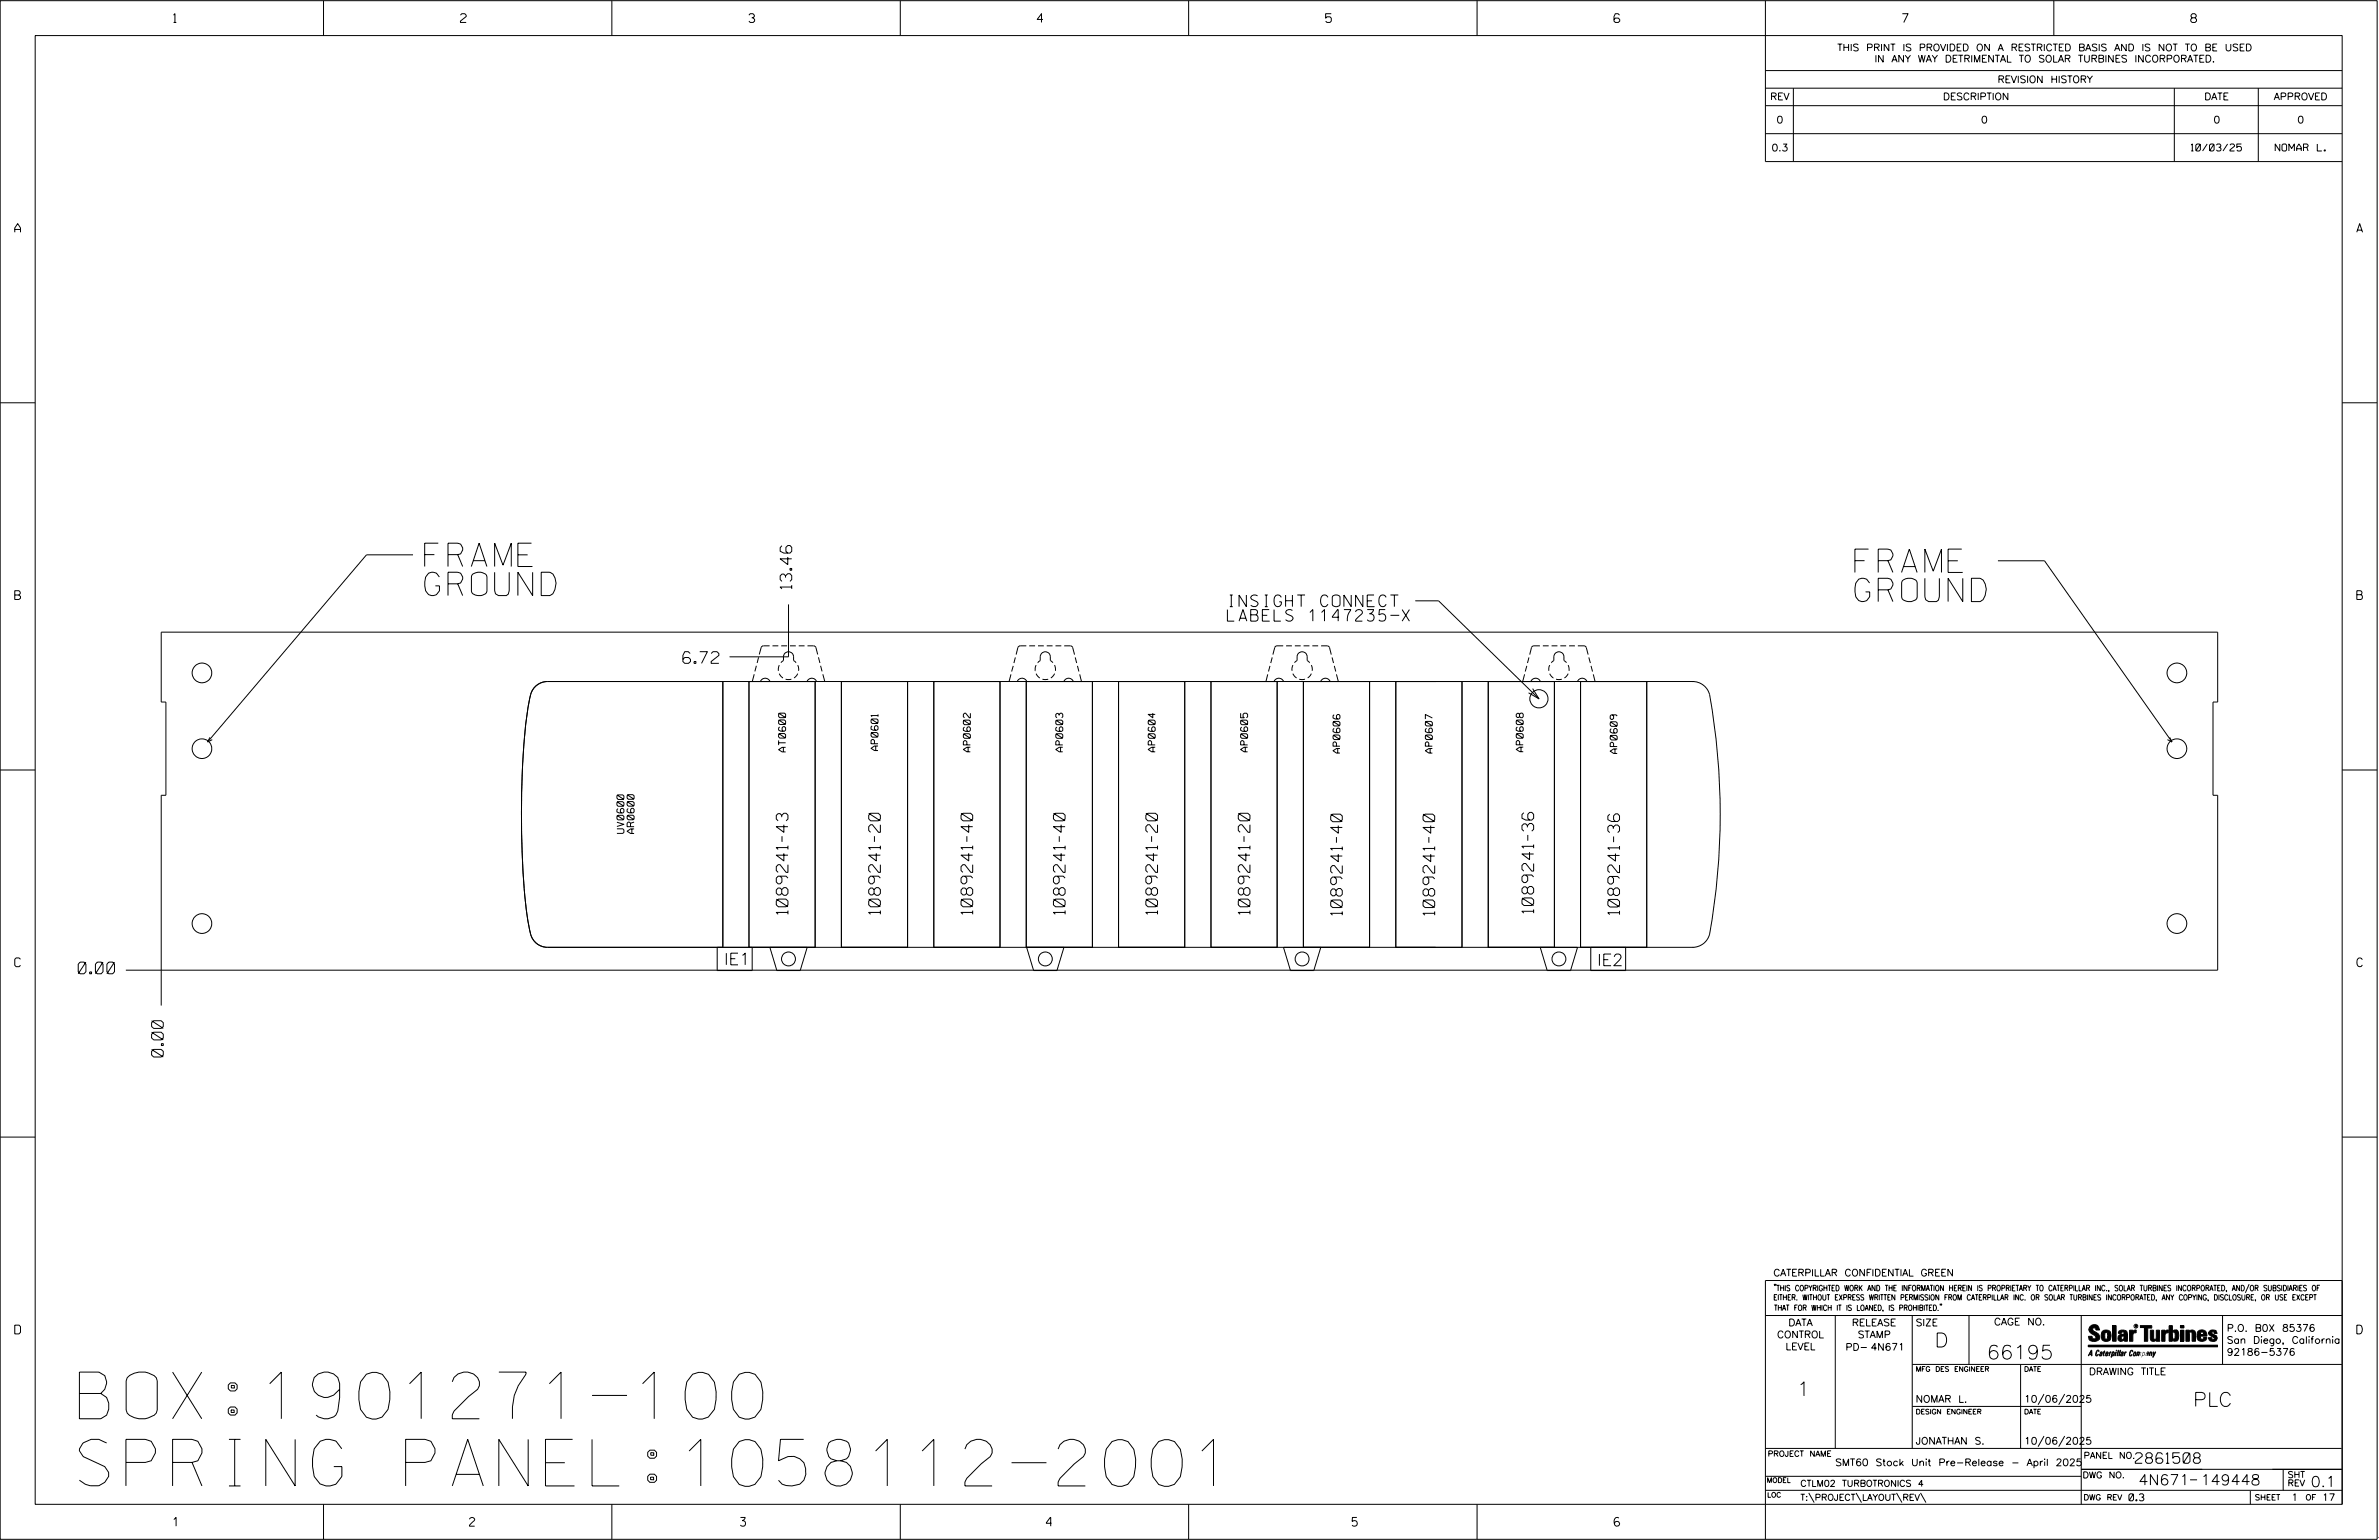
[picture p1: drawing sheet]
<svg xmlns="http://www.w3.org/2000/svg" width="864mm" height="559mm" viewBox="0 0 864 559" stroke-linecap="round" stroke-linejoin="round" font-family="sans-serif">
<defs><g id="words">
<g font-size="16.9">
<text x="28.8" y="514.8">BOX:1901271-100</text>
<text x="28.8" y="539.2">SPRING PANEL:1058112-2001</text>
</g>
<g font-size="8.5">
<text x="154.2" y="205.5">FRAME</text>
<text x="673.4" y="207.7">FRAME</text>
<text x="154.2" y="216.1">GROUND</text>
<text x="673.4" y="218.3">GROUND</text>
</g>
<g font-size="5.1">
<text x="702.3" y="488.8">D</text>
<text x="721.2" y="493.2">66195</text>
<text x="652.2" y="506.5">1</text>
<text x="796.1" y="510.3">PLC</text>
</g>
<g font-size="4.2">
<text x="287.4" y="213.7" transform="rotate(-90 287.4 213.7)">13.46</text>
<text x="445.6" y="220.1">INSIGHT CONNECT</text>
<text x="445.6" y="225.4">LABELS 1147235-X</text>
<text x="247.9" y="240.7">6.72</text>
<text x="286" y="331.8" transform="rotate(-90 286 331.8)">1089241-43</text>
<text x="319.6" y="331.8" transform="rotate(-90 319.6 331.8)">1089241-20</text>
<text x="353.1" y="331.8" transform="rotate(-90 353.1 331.8)">1089241-40</text>
<text x="386.6" y="331.8" transform="rotate(-90 386.6 331.8)">1089241-40</text>
<text x="420.2" y="331.8" transform="rotate(-90 420.2 331.8)">1089241-20</text>
<text x="453.7" y="331.8" transform="rotate(-90 453.7 331.8)">1089241-20</text>
<text x="487.3" y="332.1" transform="rotate(-90 487.3 332.1)">1089241-40</text>
<text x="520.8" y="332.1" transform="rotate(-90 520.8 332.1)">1089241-40</text>
<text x="556.7" y="331.3" transform="rotate(-90 556.7 331.3)">1089241-36</text>
<text x="587.9" y="331.9" transform="rotate(-90 587.9 331.9)">1089241-36</text>
<text x="28.4" y="353.4">0.00</text>
<text x="262.9" y="350.1">IE1</text>
<text x="579.8" y="350.4">IE2</text>
<text x="59.3" y="383.6" transform="rotate(-90 59.3 383.6)">0.00</text>
</g>
<g font-size="3.8">
<text x="775.1" y="531">2861508</text>
<text x="776.3" y="538.9">4N671</text>
<text x="798.8" y="538.9">149448</text>
<text x="838.8" y="539.5">0.1</text>
</g>
<g font-size="3.2">
<text x="63" y="8.2">1</text>
<text x="167.2" y="8.2">2</text>
<text x="271.8" y="8.2">3</text>
<text x="376.5" y="8.2">4</text>
<text x="481.2" y="8.2">5</text>
<text x="690.6" y="8.2">7</text>
<text x="795.3" y="8.2">8</text>
<text x="5.4" y="84.3">A</text>
<text x="855.5" y="84.3">A</text>
<text x="5.4" y="217.5">B</text>
<text x="855.6" y="217.5">B</text>
<text x="5.4" y="350.8">C</text>
<text x="855.6" y="350.8">C</text>
<text x="5.4" y="484">D</text>
<text x="855.6" y="484">D</text>
<text x="62.8" y="553.8">1</text>
<text x="170.4" y="553.8">2</text>
<text x="268.8" y="553.8">3</text>
<text x="379.8" y="553.8">4</text>
<text x="490.8" y="553.8">5</text>
<text x="585.9" y="553.8">6</text>
</g>
<g font-size="2.5">
<text x="666.9" y="18.5">THIS PRINT IS PROVIDED ON A RESTRICTED BASIS AND IS NOT TO BE USED</text>
<text x="680.5" y="22.6">IN ANY WAY DETRIMENTAL TO SOLAR TURBINES INCORPORATED.</text>
<text x="725.1" y="30">REVISION HISTORY</text>
<text x="642.6" y="36.3">REV</text>
<text x="705.3" y="36.3">DESCRIPTION</text>
<text x="800.2" y="36.3">DATE</text>
<text x="825.4" y="36.3">APPROVED</text>
<text x="644.9" y="44.7">0</text>
<text x="719.1" y="44.7">0</text>
<text x="803.5" y="44.7">0</text>
<text x="834" y="44.7">0</text>
<text x="643.1" y="54.8">0.3</text>
<text x="795.4" y="54.8">10/03/25</text>
<text x="825.9" y="54.8">NOMAR L.</text>
<text x="285.2" y="272.9" transform="rotate(-90 285.2 272.9)">AT0600</text>
<text x="318.7" y="272.4" transform="rotate(-90 318.7 272.4)">AP0601</text>
<text x="352.3" y="272.8" transform="rotate(-90 352.3 272.8)">AP0602</text>
<text x="385.8" y="272.8" transform="rotate(-90 385.8 272.8)">AP0603</text>
<text x="419.3" y="272.8" transform="rotate(-90 419.3 272.8)">AP0604</text>
<text x="452.9" y="272.8" transform="rotate(-90 452.9 272.8)">AP0605</text>
<text x="486.4" y="273.3" transform="rotate(-90 486.4 273.3)">AP0606</text>
<text x="520" y="273.3" transform="rotate(-90 520 273.3)">AP0607</text>
<text x="553" y="272.8" transform="rotate(-90 553 272.8)">AP0608</text>
<text x="587.1" y="273.4" transform="rotate(-90 587.1 273.4)">AP0609</text>
<text x="226.5" y="302.4" transform="rotate(-90 226.5 302.4)">UV0600</text>
<text x="230.2" y="302.5" transform="rotate(-90 230.2 302.5)">AR0600</text>
<text x="643.8" y="463">CATERPILLAR CONFIDENTIAL GREEN</text>
<text x="645.1" y="485.5">CONTROL</text>
<text x="649.2" y="481.1">DATA</text>
<text x="672.3" y="481.1">RELEASE</text>
<text x="674.4" y="485.5">STAMP</text>
<text x="695.4" y="481.1">SIZE</text>
<text x="723.8" y="480.8">CAGE NO.</text>
<text x="808.4" y="483.1">P.O. B0X 85376</text>
<text x="648.2" y="489.8">LEVEL</text>
<text x="669.9" y="490">PD- 4N671</text>
<text x="808.4" y="487.5">San Diego, California</text>
<text x="808.4" y="491.8">92186-5376</text>
<text x="758.3" y="498.9">DRAWING TITLE</text>
<text x="695.4" y="508.9">NOMAR L.</text>
<text x="734.8" y="508.9">10/06/2025</text>
<text x="695.4" y="524.1">JONATHAN S.</text>
<text x="734.8" y="524.1">10/06/2025</text>
<text x="666.2" y="531.9">SMT60 Stock Unit Pre-Release - April 2025</text>
<text x="772.8" y="544.6">0.3</text>
<text x="831.8" y="544.6">1</text>
<text x="842.9" y="544.6">17</text>
</g>
<g font-size="2.3">
<text x="756.4" y="529.2">PANEL NO.</text>
<text x="653.5" y="539.4">CTLM02 TURBOTRONICS 4</text>
<text x="756" y="536.3">DWG NO.</text>
<text x="830.4" y="539.3">REV</text>
<text x="830.4" y="536.2">SHT</text>
<text x="653.5" y="544.5">T:\PROJECT\LAYOUT\REV\</text>
</g>
<g font-size="2">
<text x="643.8" y="468.4">&quot;THIS COPYRIGHTED WORK AND THE INFORMATION HEREIN IS PROPRIETARY TO CATERPILLAR INC., SOLAR TURBINES INCORPORATED, AND/OR SUBSIDIARIES OF</text>
<text x="643.8" y="471.8">EITHER. WITHOUT EXPRESS WRITTEN PERMISSION FROM CATERPILLAR INC. OR SOLAR TURBINES INCORPORATED, ANY COPYING, DISCLOSURE, OR USE EXCEPT</text>
<text x="644" y="475.6">THAT FOR WHICH IT IS LOANED, IS PROHIBITED.&quot;</text>
<text x="641.7" y="528.5">PROJECT NAME</text>
<text x="756.3" y="544.3">DWG REV</text>
<text x="818.5" y="544.3">SHEET</text>
<text x="836.9" y="544.3">OF</text>
</g>
<g font-size="1.8">
<text x="695.4" y="497.6">MFG DES ENGINEER</text>
<text x="734.8" y="497.6">DATE</text>
<text x="695.4" y="513.1">DESIGN ENGINEER</text>
<text x="734.8" y="513.1">DATE</text>
<text x="641.3" y="538">MODEL</text>
<text x="641.5" y="543.3">LOC</text>
</g>
<text font-size=".9" x="775.1" y="481.7">R</text>
</g></defs>
<g fill="none" stroke="#000" stroke-width=".36">
<path d="M.1 .2h862.8v558.4h-862.8zM12.8 12.9h837.4v533h-837.4zM117.4 .2v12.7M222.1 .2v12.7M326.8 .2v12.7M431.5 .2v12.7M536.2 .2v12.7M587.9 5.5l-.5-.5h-1l-.5 1v1.7l.5 .4h1l.6-.4v-.6l-.6-.5h-1l-.5 .5M640.9 .2v58.4h209.3M745.6 .2v12.7M640.9 25.6h209.3M640.9 32h209.3"/>
<path d="M640.9 38.3h209.3M651 32v26.6M789.3 32v26.6M819.8 32v26.6M640.9 48.5h209.3M.1 146.2h12.7M850.2 146.2h12.7M149.9 201.3h-16.9l-57.6 67.9M286.2 219.3v19h-21.4M513.8 218h8.4l36.5 35.6M725.3 203.5h16.9l46.3 65.7M275.4 238.5l-.6 2.1"/>
<path d="M279.4 234.4l-2.8 .1-1 3M280.4 234.4h2.1M283.6 234.4h2.1M286.8 234.4h2.1M289.9 234.4h2.2M293.1 234.4l2.8 .1 .9 3M297.1 238.5l.5 2.1M368.6 238.5l-.5 2.1M372.6 234.4l-2.8 .1-.9 3M373.6 234.4h2.1M376.8 234.4h2.1M380 234.4h2.1"/>
<path d="M383.2 234.4h2.1M386.3 234.4l2.8 .1 1 3M390.3 238.5l.5 2.1M461.8 238.5l-.5 2.1M465.8 234.4l-2.8 .1-.9 3M466.9 234.4h2.1M470 234.4h2.2M473.2 234.4h2.1M476.4 234.4h2.1M479.6 234.4l2.7 .1 1 3M483.6 238.5l.5 2.1M555 238.5l-.5 2.1"/>
<path d="M559 234.4l-2.7 .1-1 3M560.1 234.4h2.1M563.2 234.4h2.2M566.4 234.4h2.1M569.6 234.4h2.1M572.8 234.4l2.7 .1 1 3M576.8 238.5l.5 2.1M262.4 247.3v96.4M271.9 247.3h24v96.4h-24zM271.9 247.3v96.4M273.8 244.7l-.7 2.5M274.6 241.6l-.6 2"/>
<path d="M276.1 247.2a1.88 1.88 0 0 1 1.7-1.1 1.88 1.88 0 0 1 1.7 1.1M282.9 244.4l1.3 1.6M282.9 241.3l-.3 2.1M285.2 246.5h2.1M289 240.5l-.9-.8v-1.4a1.83 1.83 0 0 0-1.9-1.8 1.83 1.83 0 0 0-1.8 1.8v1.4l-.9 .8M289.6 244.4l-1.3 1.6M289.6 241.3l.3 2.1M293 247.2a1.86 1.86 0 0 1 1.7-1.1 1.86 1.86 0 0 1 1.7 1.1M295.9 247.3v96.4M297.9 241.6l.5 2M298.7 244.7l.7 2.5M305.4 247.3v96.4"/>
<path d="M305.4 247.3h24.1v96.4h-24.1zM329.5 247.3v96.4M339 247.3h24v96.4h-24zM339 247.3v96.4M363 247.3v96.4M367 244.7l-.7 2.5M367.8 241.6l-.6 2.1M369.3 247.2a1.86 1.86 0 0 1 1.7-1.1 1.86 1.86 0 0 1 1.7 1.1M372.5 247.3h24.1v96.4h-24.1zM372.5 247.3v96.4M376.1 244.4l1.4 1.6M376.1 241.3l-.3 2.1"/>
<path d="M378.4 246.5h2.1M382.2 240.5l-.9-.8v-1.4a1.83 1.83 0 0 0-1.9-1.8 1.83 1.83 0 0 0-1.8 1.8v1.4l-.9 .8M382.8 241.3l.3 2.1M382.8 244.4l-1.3 1.6M386.2 247.2a1.83 1.83 0 0 1 1.7-1.1 1.83 1.83 0 0 1 1.7 1.1M391.1 241.6l.6 2.1M391.9 244.7l.7 2.5M396.6 247.3v96.4M406 247.3h24.1v96.4h-24.1zM406 247.3v96.4M430.1 247.3v96.4M439.6 247.3h24v96.4h-24z"/>
<path d="M439.6 247.3v96.4M460.2 244.7l-.6 2.5M461 241.6l-.5 2.1M462.5 247.2a1.88 1.88 0 0 1 1.7-1.1 1.88 1.88 0 0 1 1.7 1.1M463.6 247.3v96.4M469.3 244.4l1.4 1.6M469.3 241.3l-.3 2.1M471.6 246.5h2.1M473.1 247.3v96.4M473.1 247.3h24.1v96.4h-24.1zM475.5 240.5l-1-.8v-1.4a1.83 1.83 0 0 0-1.8-1.8 1.83 1.83 0 0 0-1.8 1.8v1.4l-1 .8M476 244.4l-1.3 1.6"/>
<path d="M476 241.3l.4 2.1M479.4 247.2a1.86 1.86 0 0 1 1.7-1.1 1.86 1.86 0 0 1 1.7 1.1M484.4 241.6l.5 2.1M485.1 244.7l.7 2.5M497.2 247.3v96.4M506.7 247.3h24v96.4h-24zM506.7 247.3v96.4M530.7 247.3v96.4M540.2 247.3h24.1v96.4h-24.1zM540.2 247.3v96.4M553.4 244.7l-.6 2.5M554.2 241.6l-.5 2.1"/>
<path d="M555.8 247.2a1.86 1.86 0 0 1 1.6-1.1 1.86 1.86 0 0 1 1.7 1.1M556.4 249.9l2.3 3.7-3.8-2.2M562.5 244.4l1.4 1.6M562.5 241.3l-.2 2.1M564.3 247.3v96.4M564.9 246.5h2M568.7 240.5l-1-.8v-1.4a1.83 1.83 0 0 0-1.8-1.8 1.83 1.83 0 0 0-1.8 1.8v1.4l-1 .8M569.2 241.3l.4 2.1M569.3 244.4l-1.4 1.6M572.7 247.2a1.83 1.83 0 0 1 1.7-1.1 1.83 1.83 0 0 1 1.7 1.1M573.8 247.3h24v96.4h-24zM573.8 247.3v96.4"/>
<path d="M577.6 241.6l.5 2.1M578.4 244.7l.6 2.5M597.8 247.3v96.4M614.5 247.3a6.4 6.4 0 0 1 6.1 4.8 245.1 245.1 0 0 1-.2 87.4 6.4 6.4 0 0 1-5.9 4.2M614.7 247.3h-415.9a6.7 6.7 0 0 0-6.6 6.7 277.7 277.7 0 0 0-2.8 50.6l1.2 21a61.3 61.3 0 0 0 2.7 15 6.4 6.4 0 0 0 5.5 3.1h415.9M.1 279.4h12.7M76.2 267.5l-.8 1.7M77 268.4l-1.6 .8M786.8 268.4l1.7 .8M787.6 267.5l.9 1.7M850.2 279.4h12.7M45.7 352h759.3v-63.4h-1.7v-33.9h1.7v-25.3h-746.5v25.3h1.7v33.9h-1.7v76.3"/>
<path d="M260.3 343.7v8.5h12.7v-8.5M279.5 343.7l2.5 8.5h8.5l2.5-8.5M372.7 343.7l2.5 8.5h8.5l2.5-8.5M465.9 343.7l2.6 8.5h8.4l2.6-8.5M559.1 343.7l2.6 8.5h8.4l2.6-8.5M577.5 343.7v8.5h12.6v-8.5M.1 412.6h12.7M850.2 412.6h12.7M640.9 477.3h209.3M644.2 466.1l-.1 .4M644.7 466.1l-.2 .4M666.2 477.3v48.3"/>
<path d="M694.2 477.3v48.3M704.4 473.3l-.1 .4M704.8 473.3l-.1 .4M714.8 477.3v17.8M755.5 477.3v68.6M806.8 477.3v17.8M816.5 466l-1.4 3.1M850.2 464.6h-209.3v94M850.2 464.8v81.1M694.2 495.1h156M733.5 495.1v30.5M758.6 481.4a2.02 2.02 0 0 1 3.1-.1l.5 1.3h-1.3l-.2-.6-.4-.2-.6 .1-.1 .4 .4 .7a2.46 2.46 0 0 1 2.2 2.9 2.83 2.83 0 0 1-3.8 .3l-.3-1.3h1.3l.2 .7 .6 .3 .5-.2 .2-.5-.4-.6-1.9-1.2-.4-.9z"/>
<path d="M759.2 491.3h-.7l.7-1.2v1.9h.2l-.1-2.1-1.3 2.1 .5-.5h.7M761.3 490l.3-.2 .4 .3-.1 .3-.3-.4-.4 .3-.3 1.6h.4l.4-.5-.3 .6-.4 .1-.3-.4zM762.6 490.6l.5-.1-.1 1.4h-.9a.74 .74 0 0 1 .9-.8l-.3 .7-.5 .1 .2-.5 .6-.2v-.5l-.7 .2zM763 483.2a2.17 2.17 0 0 1 3.1 0l.3 1.4-.3 1.5a2.17 2.17 0 0 1-3.1 0l-.3-1.5zM763.6 490.5l.4-.4 .2 .6h-.3l-.3 .9 .2 .4-.3-.1zM764.1 483.7l.5-.4 .4 .3v2.2l-.4 .2-.5-.2zM764.6 491.1l.6 .2v-.7l-.4-.1-.4 .6-.1 .8h.6M764.6 491.1l-.1 .8h.4M764.6 482.6v.8M764.8 490.7l.4 .1v.3h-.6zM765 491.5l-.1 .4zM766 490.5l-.5 1.5z"/>
<path d="M766 490.8l.4-.3-.4 .4M766.9 481h1.3v5.7h-1.3zM767 490.8l.5 .1-.3 .8-.4 .2zM767.3 490.5h-.5l-.5 2M767.3 490.5a.8 .8 0 0 1 .2 1 .8 .8 0 0 1-.9 .4l-.1 .6M767.3 490.5l-.1 .2M768.1 490.5l-.4 1.5zM768.2 489.9h.3l-.1 .2h-.2zM769 489.9l-.5 2.1zM769.7 489.9l-.6 2.1zM770.1 491.4l.5-.3-.5 .8zM770.4 491.9h.1"/>
<path d="M770.6 491.1l.1-.4-.7 .2 .1-.3 .6-.1 .2 .3-.5 1.1M770.6 491.1a.74 .74 0 0 0-.8 .8h.6M771 484.8h-.7l-.3 .6 .4 .7 .5-.3 .1-2.4h-.8l-.1 .4h-1.2a1.71 1.71 0 0 1 1.8-1.3 1.71 1.71 0 0 1 1.6 1.4v2.8h-1.1l-.1-.6M771 484.2l-1.5 .1a1.41 1.41 0 0 0 0 2.4l.5 .1 1.1-.7M771.2 486.1h-.1M771.4 490.5l.1 .3 .4-.3-.9 1.5zM771.5 490.8h.1M773 482.7h1.2v.5l.5-.5 .7-.1v1h-.6l-.5 .4-.1 2.7h-1.2zM773.3 490.3l.6-.4 .4 .2-.1 .4-.3-.4a1.28 1.28 0 0 0-.5 1.8l.6-.4-.1 .4-.8 .1zM774.7 490.8l.5-.3a.88 .88 0 0 1 .2 .9 .88 .88 0 0 1-.7 .7l-.2-.2zM774.8 490.9h.5l-.3 1h-.3l-.2-.2zM775.2 490.5l-.1 .2"/>
<path d="M776.8 481h4.3v.9h-1.5v4.8h-1.3M776.8 490.6l-.8 .2v-.3l-.4 1.5 .8-1.3v1.3l.3-1.2M779.3 491.1h.4M779.6 490.5h.3l-.3 1.4M779.6 490.7h.2l-.1 .4M779.7 491.1l-.1 .4M779.7 491.1l-.4 .2M780.1 492l.4-1.5 .1 .3 .3-.3 .3 .2-.3 1.3v-1.3l-.7 1.3M780.6 482.7h1.2v2.7l.1 .4 .4 .3 .4-.7v-2.7h1.2l.1 4h-1.3v-.5l-1.1 .6-.7-.3-.3-.7zM781.6 492.5l1-2-.8 1.3-.2-1.3-.2 2M784.7 482.7h1.2v.5l.5-.5 .7-.1v1h-.5l-.6 .4-.1 2.7h-1.2zM787.4 481h1.2v2a1.4 1.4 0 0 1 2.2 .2l.1 1.4-.4 1.9-1.5 .1-.4-.5v-1l.5 .9 .5-.3v-2.1l-.5-.4-.5 .7v2.8h-1.2z"/>
<path d="M791.5 482.7h1.3v4h-1.3zM791.5 481h1.3v.9h-1.3zM793.5 482.7h1.3v.4l.7-.5 1.1 .2 .4 .6v3.3h-1.2l-.3-3.4-.7 .2v3.2h-1.3zM794.8 483.1h.1M797.7 483.2a1.92 1.92 0 0 1 2.4-.5 1.92 1.92 0 0 1 1 2.1h-2.3v.8l.6 .5 .5-.3v-.5h1.2a1.83 1.83 0 0 1-2.1 1.4 1.83 1.83 0 0 1-1.5-2.1zM798.8 484.2v.6M799.1 483.4h.6l.2 .8h-1.1zM804.6 482.9a1.84 1.84 0 0 0-2.9 .8 3.3 3.3 0 0 0 2.2 1.9l-.5 .5-.4-.3-.1-.4h-1.2l.1 .6a1.92 1.92 0 0 0 2.9 .4M804.9 483.8h-1.2l-.2-.6-.5 .1-.1 .3 .1 .3 1.8 .9M805.1 488.1h-47.1v.6h47.1M694.2 510.3h61.3M742 505.8l-2.2 3.9"/>
<path d="M749.5 505.8l-2.2 3.9M640.9 525.6h209.2M640.9 535.7h114.6M742 521.1l-2.2 3.8M749.5 521.1l-2.2 3.8M755.5 533.2h94.7M795 537h2.6M828.8 533.2v7.6M117.4 545.9v12.7M222.1 545.9v12.7M326.8 545.9v12.7M431.5 545.9v12.7"/>
<path d="M536.2 545.9v12.7M640.9 540.8h209.3M656.6 541.7l2 3.5M673.8 541.7l1.9 3.5M688.4 541.7l2 3.5M697.2 541.7l1.9 3.5M816.9 541v4.9M863.5 558h.1"/>
<circle cx="73.3" cy="244.2" r="3.6"/>
<circle cx="558.6" cy="253.6" r="3.3"/>
<circle cx="790.2" cy="244.2" r="3.6"/>
<circle cx="73.3" cy="271.7" r="3.6"/>
<circle cx="790.3" cy="271.7" r="3.6"/>
<circle cx="73.3" cy="335.1" r="3.6"/>
<circle cx="790.2" cy="335.1" r="3.6"/>
<circle cx="286.2" cy="348" r="2.53"/>
<circle cx="379.5" cy="348" r="2.53"/>
<circle cx="472.7" cy="348" r="2.53"/>
<circle cx="565.9" cy="348" r="2.53"/>
<circle cx="775.4" cy="481.2" r=".69"/>
</g>
<g fill="#000">
<path d="M768.1 490.5l-.4 1.5zM768.2 489.9h.3l-.1 .2h-.2zM769 489.9l-.5 2.1zM769.7 489.9l-.6 2.1zM791.5 481h1.3v.9h-1.3zM791.5 482.7h1.3v4h-1.3zM758 488.1h47.1v.6h-47.1z"/>
<path d="M759.2 489.9l-1.2 2.1 .5-.5h.7v.5h.2zM759.2 490.1v1.2h-.7z" fill-rule="evenodd"/>
<path d="M758.6 481.4a2.02 2.02 0 0 1 3.1-.1l.5 1.3h-1.3l-.2-.6-.4-.2-.6 .1-.1 .4 .4 .7a2.46 2.46 0 0 1 2.2 2.9 2.83 2.83 0 0 1-3.8 .3l-.3-1.3h1.3l.2 .7 .6 .3 .5-.2 .2-.5-.4-.6-1.9-1.2-.4-.9z" fill-rule="evenodd"/>
<path d="M761.3 490l.3-.2 .4 .3-.1 .3-.3-.4-.4 .3-.3 1.6h.4l.4-.5-.3 .6-.4 .1-.3-.4z" fill-rule="evenodd"/>
<path d="M762.6 490.6l.5-.1-.1 1.4h-.9a.74 .74 0 0 1 .9-.8l-.6 .3-.2 .5 .5-.1 .3-.6v-.5l-.7 .2z" fill-rule="evenodd"/>
<path d="M763.6 490.5l.4-.4 .2 .6h-.3l-.3 .9 .2 .4-.3-.1z" fill-rule="evenodd"/>
<path d="M764.8 490.5l.5 .3-.1 .5h-.6l.6-.2v-.3l-.4-.1-.3 1.2h.4l.3-.4-.6 .6-.3-.2v-.4z" fill-rule="evenodd"/>
<path d="M763 483.2a2.17 2.17 0 0 1 3.1 0l.3 1.4-.3 1.5a2.17 2.17 0 0 1-3.1 0l-.3-1.5zM764.1 483.7v2.1l.5 .2 .4-.2v-2.2l-.4-.3z" fill-rule="evenodd"/>
<path d="M766 490.5v.3l.4-.1-.4 .2-.5 1.1z" fill-rule="evenodd"/>
<path d="M766.8 490.5l-.5 2 .3-.6a.71 .71 0 0 0 .9-.5 .71 .71 0 0 0-.4-.9zM767 490.8l.5 .1-.3 .8-.4 .2z" fill-rule="evenodd"/>
<path d="M766.9 481h1.3v5.7h-1.3z" fill-rule="evenodd"/>
<path d="M770.1 490.6l.6-.1 .2 .3-.4 1.2-.5 .1-.2-.5 .3-.5h.5l-.7 .5v.3l.4-.1 .4-.9-.5-.2-.2 .2z" fill-rule="evenodd"/>
<path d="M769.4 482.8l-.5 1h1.2l.1-.4h.8v.8l-1.5 .1a1.41 1.41 0 0 0 0 2.4l.5 .1 1.1-.7 .1 .6h1.1v-2.8a1.79 1.79 0 0 0-2.4-1.2zM770.3 484.8h.7l-.1 1-.5 .3-.4-.7z" fill-rule="evenodd"/>
<path d="M771.4 490.5l.1 .3 .4-.3-.9 1.5z" fill-rule="evenodd"/>
<path d="M773 482.7h1.2v.5l.5-.5 .7-.1v1h-.6l-.5 .4-.1 2.7h-1.2z" fill-rule="evenodd"/>
<path d="M773.3 490.3l.6-.4 .4 .2-.1 .4-.3-.4a1.28 1.28 0 0 0-.5 1.8l.6-.4-.3 .5h-.6z" fill-rule="evenodd"/>
<path d="M774.7 490.8l-.2 1.1h.7a.96 .96 0 0 0 0-1.4zM774.8 490.9h.5l-.1 .6-.5 .4-.2-.2z" fill-rule="evenodd"/>
<path d="M776 490.5v.3l.4-.3 .2 .3 .7-.2-.3 1.4v-1.3l-.6 1.3v-1.3l-.8 1.3z" fill-rule="evenodd"/>
<path d="M776.8 481h4.3v.9h-1.5v4.8h-1.3v-4.8h-1.5z" fill-rule="evenodd"/>
<path d="M777.9 490.5l-.5 2 .3-.6a.71 .71 0 0 0 .9-.5 .71 .71 0 0 0-.4-.9zM778.1 490.8l.3-.1 .1 .4-.5 .8-.2-.5z" fill-rule="evenodd"/>
<path d="M779.3 490.6l.6-.1-.3 1.5-.7-.1a.67 .67 0 0 1 .8-.8l-.6 .3-.1 .5 .4-.1 .4-.9-.4-.2-.3 .2z" fill-rule="evenodd"/>
<path d="M780.5 490.5l.1 .3 .3-.3 .3 .2-.3 1.3v-1.3l-.8 1.3z" fill-rule="evenodd"/>
<path d="M780.6 482.7h1.2v2.7l.1 .4 .4 .3 .4-.7v-2.7h1.2l.1 4h-1.3v-.5l-1.1 .6-.7-.3-.3-.7z" fill-rule="evenodd"/>
<path d="M781.6 490.5l.2 1.3 .8-1.3-1.2 2z" fill-rule="evenodd"/>
<path d="M784.7 482.7h1.2v.5l.5-.5 .7-.1v1h-.5l-.6 .4-.1 2.7h-1.2z" fill-rule="evenodd"/>
<path d="M787.4 481h1.2v2a1.4 1.4 0 0 1 2.2 .2l.1 1.4-.4 1.9-1.5 .1-.4-.5v-1l.5 .9 .5-.3v-2.1l-.5-.4-.5 .7v2.8h-1.2z" fill-rule="evenodd"/>
<path d="M793.5 482.7h1.3v.4a1.29 1.29 0 0 1 2.2 .3v3.3h-1.2l-.3-3.4-.7 .2v3.2h-1.3z" fill-rule="evenodd"/>
<path d="M797.7 483.2a1.92 1.92 0 0 1 2.4-.5 1.92 1.92 0 0 1 1 2.1h-2.3v.8l.6 .5 .5-.3v-.5h1.2a1.83 1.83 0 0 1-2.1 1.4 1.83 1.83 0 0 1-1.5-2.1zM799.1 483.4l-.3 .8h1.1l-.2-.8z" fill-rule="evenodd"/>
<path d="M801.9 483.2a1.94 1.94 0 0 1 3 .1v.5h-1.2l-.2-.6-.5 .1-.1 .3 .1 .3 1.8 .9a1.2 1.2 0 0 1 .1 1.3 1.2 1.2 0 0 1-1.2 .7l-1.6-.4-.4-1h1.2l.1 .4 .4 .3 .5-.5a3.3 3.3 0 0 1-2.2-1.9z" fill-rule="evenodd"/>
<circle cx="761.4" cy="492" r=".07"/>
<circle cx="762.2" cy="485.1" r=".07"/>
<circle cx="769.3" cy="492" r=".07"/>
<circle cx="773.1" cy="486.7" r=".07"/>
<circle cx="791.5" cy="486.7" r=".07"/>
<circle cx="791.5" cy="481" r=".07"/>
<circle cx="794.8" cy="486.7" r=".07"/>
</g>
<use href="#words"/>
</svg>
